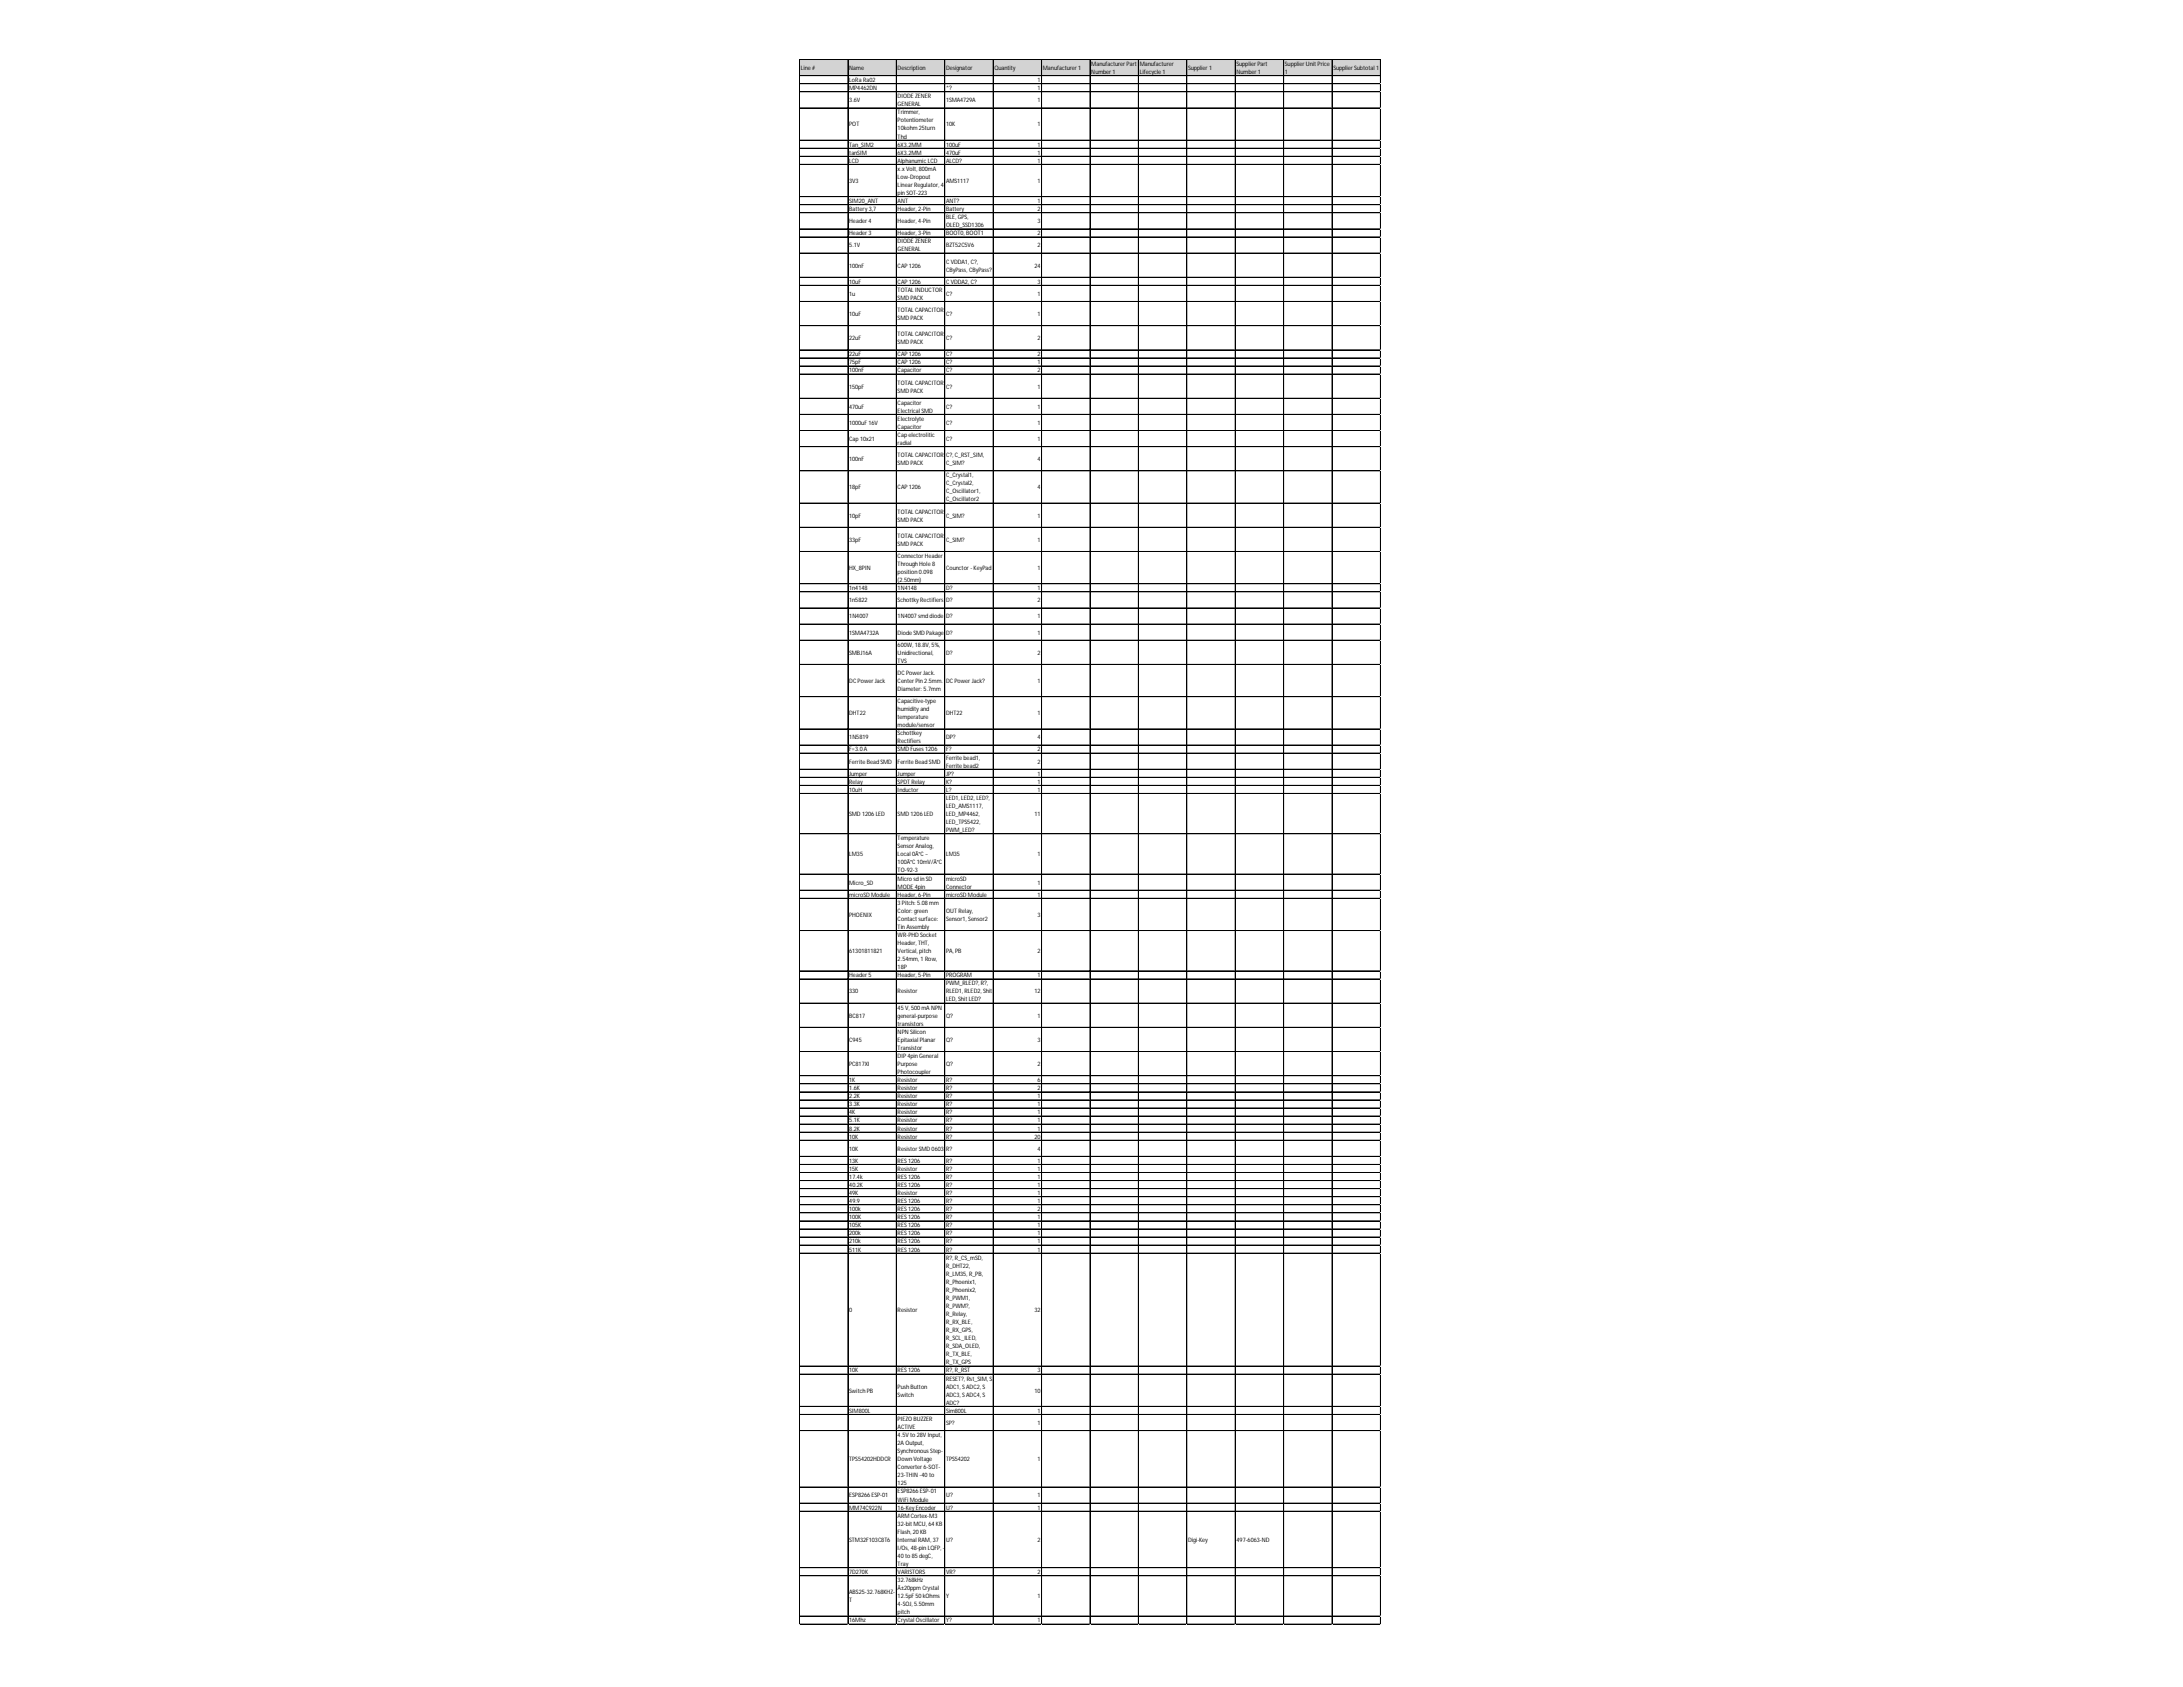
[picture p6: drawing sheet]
<svg xmlns="http://www.w3.org/2000/svg" width="279mm" height="216mm" viewBox="0 0 279 216" stroke-linecap="round" stroke-linejoin="round" font-family="sans-serif">
<defs><g id="words">
<g font-size=".8">
<text x="102.5" y="9">Line #</text>
<text x="108.7" y="9">Name</text>
<text x="108.7" y="10.5">LoRa Ra02</text>
<text x="108.7" y="11.5">MP4462DN</text>
<text x="114.9" y="9">Description</text>
<text x="121.1" y="9">Designator</text>
<text x="121.1" y="11.5">*?</text>
<text x="127.3" y="9">Quantity</text>
<text x="132.8" y="10.5">1</text>
<text x="132.8" y="11.5">1</text>
<text x="133.5" y="9">Manufacturer 1</text>
<text x="139.7" y="8.4">Manufacturer Part</text>
<text x="139.7" y="9.5">Number 1</text>
<text x="145.9" y="8.4">Manufacturer</text>
<text x="145.9" y="9.5">Lifecycle 1</text>
<text x="152.1" y="9">Supplier 1</text>
<text x="158.3" y="8.4">Supplier Part</text>
<text x="158.3" y="9.5">Number 1</text>
<text x="164.5" y="8.4">Supplier Unit Price</text>
<text x="164.5" y="9.5">1</text>
<text x="170.7" y="9">Supplier Subtotal 1</text>
<text x="108.7" y="13.1">3.6V</text>
<text x="108.7" y="16.2">POT</text>
<text x="114.9" y="12.6">DIODE ZENER</text>
<text x="114.9" y="13.6">GENERAL</text>
<text x="114.9" y="14.6">Trimmer,</text>
<text x="114.9" y="15.7">Potentiometer</text>
<text x="114.9" y="16.7">10kohm 25turn</text>
<text x="114.9" y="17.7">Thd</text>
<text x="121.1" y="13.1">1SMA4729A</text>
<text x="121.1" y="16.2">10K</text>
<text x="132.8" y="13.1">1</text>
<text x="132.8" y="16.2">1</text>
<text x="108.7" y="18.8">Tan_SIM2</text>
<text x="108.7" y="19.8">tanSIM</text>
<text x="108.7" y="20.8">LCD</text>
<text x="108.7" y="23.4">3V3</text>
<text x="114.9" y="18.8">6X3.2MM</text>
<text x="114.9" y="19.8">6X3.2MM</text>
<text x="114.9" y="20.8">Alphanumic LCD</text>
<text x="114.9" y="21.9">x.x Volt, 800mA</text>
<text x="114.9" y="22.9">Low-Dropout</text>
<text x="114.9" y="23.9">Linear Regulator, 4-</text>
<text x="121.1" y="18.8">100uF</text>
<text x="121.1" y="19.8">470uF</text>
<text x="121.1" y="20.8">ALCD?</text>
<text x="121.1" y="23.4">AMS1117</text>
<text x="132.8" y="18.8">1</text>
<text x="132.8" y="19.8">1</text>
<text x="132.8" y="20.8">1</text>
<text x="132.8" y="23.4">1</text>
<text x="108.7" y="26">SIM20_ANT</text>
<text x="108.7" y="27">Battery 3,7</text>
<text x="108.7" y="28.6">Header 4</text>
<text x="114.9" y="25">pin SOT-223</text>
<text x="114.9" y="26">ANT</text>
<text x="114.9" y="27">Header, 2-Pin</text>
<text x="114.9" y="28.6">Header, 4-Pin</text>
<text x="121.1" y="26">ANT?</text>
<text x="121.1" y="27">Battery</text>
<text x="121.1" y="28">BLE, GPS,</text>
<text x="121.1" y="29.1">OLED_SSD1306</text>
<text x="132.8" y="26">1</text>
<text x="132.8" y="27">2</text>
<text x="132.8" y="28.6">3</text>
<text x="108.7" y="30.1">Header 3</text>
<text x="108.7" y="31.7">5.1V</text>
<text x="108.7" y="34.2">100nF</text>
<text x="114.9" y="30.1">Header, 3-Pin</text>
<text x="114.9" y="31.1">DIODE ZENER</text>
<text x="114.9" y="32.2">GENERAL</text>
<text x="114.9" y="34.2">CAP 1206</text>
<text x="121.1" y="30.1">BOOT0, BOOT1</text>
<text x="121.1" y="31.7">BZT52C5V6</text>
<text x="121.1" y="33.7">C VDDA1, C?,</text>
<text x="121.1" y="34.8">CByPass, CByPass?</text>
<text x="132.4" y="34.2">24</text>
<text x="132.8" y="30.1">2</text>
<text x="132.8" y="31.7">2</text>
<text x="108.7" y="36.3">10uF</text>
<text x="108.7" y="37.9">1u</text>
<text x="108.7" y="40.4">10uF</text>
<text x="114.9" y="36.3">CAP 1206</text>
<text x="114.9" y="37.3">TOTAL INDUCTOR</text>
<text x="114.9" y="38.4">SMD PACK</text>
<text x="114.9" y="39.9">TOTAL CAPACITOR</text>
<text x="114.9" y="41">SMD PACK</text>
<text x="121.1" y="36.3">C VDDA2, C?</text>
<text x="121.1" y="37.9">C?</text>
<text x="121.1" y="40.4">C?</text>
<text x="132.8" y="36.3">3</text>
<text x="132.8" y="37.9">1</text>
<text x="132.8" y="40.4">1</text>
<text x="108.7" y="43.5">22uF</text>
<text x="108.7" y="45.6">22uF</text>
<text x="108.7" y="46.6">75pF</text>
<text x="108.7" y="47.7">100nF</text>
<text x="114.9" y="43">TOTAL CAPACITOR</text>
<text x="114.9" y="44">SMD PACK</text>
<text x="114.9" y="45.6">CAP 1206</text>
<text x="114.9" y="46.6">CAP 1206</text>
<text x="114.9" y="47.7">Capacitor</text>
<text x="121.1" y="43.5">C?</text>
<text x="121.1" y="45.6">C?</text>
<text x="121.1" y="46.6">C?</text>
<text x="121.1" y="47.7">C?</text>
<text x="132.8" y="43.5">2</text>
<text x="132.8" y="45.6">2</text>
<text x="132.8" y="46.6">1</text>
<text x="132.8" y="47.7">2</text>
<text x="108.7" y="49.7">150pF</text>
<text x="108.7" y="52.3">470uF</text>
<text x="114.9" y="49.2">TOTAL CAPACITOR</text>
<text x="114.9" y="50.2">SMD PACK</text>
<text x="114.9" y="51.8">Capacitor</text>
<text x="114.9" y="52.8">Electrical SMD</text>
<text x="114.9" y="53.9">Electrolyte</text>
<text x="121.1" y="49.7">C?</text>
<text x="121.1" y="52.3">C?</text>
<text x="132.8" y="49.7">1</text>
<text x="132.8" y="52.3">1</text>
<text x="108.7" y="54.4">1000uF 16V</text>
<text x="108.7" y="56.4">Cap 10x21</text>
<text x="108.7" y="59">100nF</text>
<text x="114.9" y="54.9">Capacitor</text>
<text x="114.9" y="55.9">Cap electrolitic</text>
<text x="114.9" y="56.9">radial</text>
<text x="114.9" y="58.5">TOTAL CAPACITOR</text>
<text x="114.9" y="59.5">SMD PACK</text>
<text x="121.1" y="54.4">C?</text>
<text x="121.1" y="56.4">C?</text>
<text x="121.1" y="58.5">C?, C_RST_SIM,</text>
<text x="121.1" y="59.5">C_SIM?</text>
<text x="132.8" y="54.4">1</text>
<text x="132.8" y="56.4">1</text>
<text x="132.8" y="59">4</text>
<text x="108.7" y="62.6">18pF</text>
<text x="114.9" y="62.6">CAP 1206</text>
<text x="114.9" y="65.7">TOTAL CAPACITOR</text>
<text x="121.1" y="61.1">C_Crystal1,</text>
<text x="121.1" y="62.1">C_Crystal2,</text>
<text x="121.1" y="63.1">C_Oscillator1,</text>
<text x="121.1" y="64.2">C_Oscillator2</text>
<text x="132.8" y="62.6">4</text>
<text x="108.7" y="66.2">10pF</text>
<text x="108.7" y="69.3">33pF</text>
<text x="114.9" y="66.8">SMD PACK</text>
<text x="114.9" y="68.8">TOTAL CAPACITOR</text>
<text x="114.9" y="69.9">SMD PACK</text>
<text x="114.9" y="71.4">Connector Header</text>
<text x="121.1" y="66.2">C_SIM?</text>
<text x="121.1" y="69.3">C_SIM?</text>
<text x="132.8" y="66.2">1</text>
<text x="132.8" y="69.3">1</text>
<text x="108.7" y="72.9">HX_8PIN</text>
<text x="108.7" y="75.5">1n4148</text>
<text x="108.7" y="77.1">1n5822</text>
<text x="114.9" y="72.4">Through Hole 8</text>
<text x="114.9" y="73.5">position 0.098</text>
<text x="114.9" y="74.5">(2.50mm)</text>
<text x="114.9" y="75.5">1N4148</text>
<text x="114.9" y="77.1">Schottky Rectifiers</text>
<text x="121.1" y="72.9">Counctor - KeyPad</text>
<text x="121.1" y="75.5">D?</text>
<text x="121.1" y="77.1">D?</text>
<text x="132.8" y="72.9">1</text>
<text x="132.8" y="75.5">1</text>
<text x="132.8" y="77.1">2</text>
<text x="108.7" y="79.1">1N4007</text>
<text x="108.7" y="81.2">1SMA4732A</text>
<text x="108.7" y="83.8">SMBJ16A</text>
<text x="114.9" y="79.1">1N4007 smd diode</text>
<text x="114.9" y="81.2">Diode SMD Pakage</text>
<text x="114.9" y="82.8">600W, 18.8V, 5%,</text>
<text x="114.9" y="83.8">Unidirectional,</text>
<text x="121.1" y="79.1">D?</text>
<text x="121.1" y="81.2">D?</text>
<text x="121.1" y="83.8">D?</text>
<text x="132.8" y="79.1">1</text>
<text x="132.8" y="81.2">1</text>
<text x="132.8" y="83.8">2</text>
<text x="108.7" y="87.4">DC Power Jack</text>
<text x="114.9" y="84.8">TVS</text>
<text x="114.9" y="86.4">DC Power Jack.</text>
<text x="114.9" y="87.4">Center Pin 2.5mm.</text>
<text x="114.9" y="88.4">Diameter: 5.7mm</text>
<text x="114.9" y="90">Capacitive-type</text>
<text x="121.1" y="87.4">DC Power Jack?</text>
<text x="132.8" y="87.4">1</text>
<text x="108.7" y="91.5">DHT22</text>
<text x="108.7" y="94.6">1N5819</text>
<text x="114.9" y="91">humidity and</text>
<text x="114.9" y="92">temperature</text>
<text x="114.9" y="93.1">module/sensor</text>
<text x="114.9" y="94.1">Schottkey</text>
<text x="114.9" y="95.1">Rectifiers</text>
<text x="121.1" y="91.5">DHT22</text>
<text x="121.1" y="94.6">DP?</text>
<text x="132.8" y="91.5">1</text>
<text x="132.8" y="94.6">4</text>
<text x="108.7" y="96.2">F=3.0 A</text>
<text x="108.7" y="97.7">Ferrite Bead SMD</text>
<text x="108.7" y="99.3">Jumper</text>
<text x="108.7" y="100.3">Relay</text>
<text x="108.7" y="101.3">10uH</text>
<text x="114.9" y="96.2">SMD Fuses 1206</text>
<text x="114.9" y="97.7">Ferrite Bead SMD</text>
<text x="114.9" y="99.3">Jumper</text>
<text x="114.9" y="100.3">SPDT Relay</text>
<text x="114.9" y="101.3">Inductor</text>
<text x="121.1" y="96.2">F?</text>
<text x="121.1" y="97.2">Ferrite bead1,</text>
<text x="121.1" y="98.2">Ferrite bead2</text>
<text x="121.1" y="99.3">JP?</text>
<text x="121.1" y="100.3">K?</text>
<text x="121.1" y="101.3">L?</text>
<text x="132.8" y="96.2">2</text>
<text x="132.8" y="97.7">2</text>
<text x="132.8" y="99.3">1</text>
<text x="132.8" y="100.3">1</text>
<text x="132.8" y="101.3">1</text>
<text x="108.7" y="104.4">SMD 1206 LED</text>
<text x="114.9" y="104.4">SMD 1206 LED</text>
<text x="114.9" y="107.5">Temperature</text>
<text x="121.1" y="102.4">LED1, LED2, LED?,</text>
<text x="121.1" y="103.4">LED_AMS1117,</text>
<text x="121.1" y="104.4">LED_MP4462,</text>
<text x="121.1" y="105.5">LED_TPS5422,</text>
<text x="121.1" y="106.5">PWM_LED?</text>
<text x="132.4" y="104.4">11</text>
<text x="108.7" y="109.6">LM35</text>
<text x="108.7" y="113.2">Micro_SD</text>
<text x="114.9" y="108.6">Sensor Analog,</text>
<text x="114.9" y="109.6">Local 0Â°C ~</text>
<text x="114.9" y="110.6">100Â°C 10mV/Â°C</text>
<text x="114.9" y="111.7">TO-92-3</text>
<text x="114.9" y="112.7">Micro sd in SD</text>
<text x="114.9" y="113.7">MODE 4pin</text>
<text x="121.1" y="109.6">LM35</text>
<text x="121.1" y="112.7">microSD</text>
<text x="121.1" y="113.7">Connector</text>
<text x="132.8" y="109.6">1</text>
<text x="132.8" y="113.2">1</text>
<text x="108.7" y="114.8">microSD Module</text>
<text x="108.7" y="117.3">PHOENIX</text>
<text x="114.9" y="114.8">Header, 6-Pin</text>
<text x="114.9" y="115.8">3 Pitch: 5.08 mm</text>
<text x="114.9" y="116.8">Color: green</text>
<text x="114.9" y="117.8">Contact surface:</text>
<text x="114.9" y="118.9">Tin Assembly</text>
<text x="114.9" y="119.9">WR-PHD Socket</text>
<text x="121.1" y="114.8">microSD Module</text>
<text x="121.1" y="116.8">OUT Relay,</text>
<text x="121.1" y="117.8">Sensor1, Sensor2</text>
<text x="132.8" y="114.8">1</text>
<text x="132.8" y="117.3">3</text>
<text x="108.7" y="122">61301811821</text>
<text x="108.7" y="125.1">Header 5</text>
<text x="114.9" y="120.9">Header, THT,</text>
<text x="114.9" y="122">Vertical, pitch</text>
<text x="114.9" y="123">2.54mm, 1 Row,</text>
<text x="114.9" y="124">18P</text>
<text x="114.9" y="125.1">Header, 5-Pin</text>
<text x="121.1" y="122">PA, PB</text>
<text x="121.1" y="125.1">PROGRAM</text>
<text x="132.8" y="122">2</text>
<text x="132.8" y="125.1">1</text>
<text x="108.7" y="127.1">330</text>
<text x="108.7" y="130.2">BC817</text>
<text x="114.9" y="127.1">Resistor</text>
<text x="114.9" y="129.2">45 V, 500 mA NPN</text>
<text x="114.9" y="130.2">general-purpose</text>
<text x="114.9" y="131.3">transistors</text>
<text x="121.1" y="126.1">PWM_RLED?, R?,</text>
<text x="121.1" y="127.1">RLED1, RLED2, Shit</text>
<text x="121.1" y="128.2">LED, Shit LED?</text>
<text x="121.1" y="130.2">Q?</text>
<text x="132.4" y="127.1">12</text>
<text x="132.8" y="130.2">1</text>
<text x="108.7" y="133.3">C945</text>
<text x="108.7" y="136.4">PC817XI</text>
<text x="114.9" y="132.3">NPN Silicon</text>
<text x="114.9" y="133.3">Epitaxial Planar</text>
<text x="114.9" y="134.4">Transistor</text>
<text x="114.9" y="135.4">DIP 4pin General</text>
<text x="114.9" y="136.4">Purpose</text>
<text x="114.9" y="137.5">Photocoupler</text>
<text x="121.1" y="133.3">Q?</text>
<text x="121.1" y="136.4">Q?</text>
<text x="132.8" y="133.3">3</text>
<text x="132.8" y="136.4">2</text>
<text x="108.7" y="138.5">1K</text>
<text x="108.7" y="139.5">1.6K</text>
<text x="108.7" y="140.6">2.2K</text>
<text x="108.7" y="141.6">3.3K</text>
<text x="108.7" y="142.6">4K</text>
<text x="108.7" y="143.7">5.1K</text>
<text x="114.9" y="138.5">Resistor</text>
<text x="114.9" y="139.5">Resistor</text>
<text x="114.9" y="140.6">Resistor</text>
<text x="114.9" y="141.6">Resistor</text>
<text x="114.9" y="142.6">Resistor</text>
<text x="114.9" y="143.7">Resistor</text>
<text x="121.1" y="138.5">R?</text>
<text x="121.1" y="139.5">R?</text>
<text x="121.1" y="140.6">R?</text>
<text x="121.1" y="141.6">R?</text>
<text x="121.1" y="142.6">R?</text>
<text x="121.1" y="143.7">R?</text>
<text x="132.8" y="138.5">6</text>
<text x="132.8" y="139.5">2</text>
<text x="132.8" y="140.6">1</text>
<text x="132.8" y="141.6">1</text>
<text x="132.8" y="142.6">1</text>
<text x="132.8" y="143.7">1</text>
<text x="108.7" y="144.7">8.2K</text>
<text x="108.7" y="145.7">10K</text>
<text x="108.7" y="147.3">10K</text>
<text x="108.7" y="148.8">13K</text>
<text x="108.7" y="149.8">15K</text>
<text x="114.9" y="144.7">Resistor</text>
<text x="114.9" y="145.7">Resistor</text>
<text x="114.9" y="147.3">Resistor SMD 0603</text>
<text x="114.9" y="148.8">RES 1206</text>
<text x="114.9" y="149.8">Resistor</text>
<text x="121.1" y="144.7">R?</text>
<text x="121.1" y="145.7">R?</text>
<text x="121.1" y="147.3">R?</text>
<text x="121.1" y="148.8">R?</text>
<text x="121.1" y="149.8">R?</text>
<text x="132.4" y="145.7">20</text>
<text x="132.8" y="144.7">1</text>
<text x="132.8" y="147.3">4</text>
<text x="132.8" y="148.8">1</text>
<text x="132.8" y="149.8">1</text>
<text x="108.7" y="150.9">17.4k</text>
<text x="108.7" y="151.9">40.2K</text>
<text x="108.7" y="152.9">49K</text>
<text x="108.7" y="154">49.9</text>
<text x="108.7" y="155">100k</text>
<text x="114.9" y="150.9">RES 1206</text>
<text x="114.9" y="151.9">RES 1206</text>
<text x="114.9" y="152.9">Resistor</text>
<text x="114.9" y="154">RES 1206</text>
<text x="114.9" y="155">RES 1206</text>
<text x="121.1" y="150.9">R?</text>
<text x="121.1" y="151.9">R?</text>
<text x="121.1" y="152.9">R?</text>
<text x="121.1" y="154">R?</text>
<text x="121.1" y="155">R?</text>
<text x="132.8" y="150.9">1</text>
<text x="132.8" y="151.9">1</text>
<text x="132.8" y="152.9">1</text>
<text x="132.8" y="154">1</text>
<text x="132.8" y="155">2</text>
<text x="108.7" y="156">100K</text>
<text x="108.7" y="157.1">105K</text>
<text x="108.7" y="158.1">200k</text>
<text x="108.7" y="159.1">210k</text>
<text x="108.7" y="160.2">511K</text>
<text x="114.9" y="156">RES 1206</text>
<text x="114.9" y="157.1">RES 1206</text>
<text x="114.9" y="158.1">RES 1206</text>
<text x="114.9" y="159.1">RES 1206</text>
<text x="114.9" y="160.2">RES 1206</text>
<text x="121.1" y="156">R?</text>
<text x="121.1" y="157.1">R?</text>
<text x="121.1" y="158.1">R?</text>
<text x="121.1" y="159.1">R?</text>
<text x="121.1" y="160.2">R?</text>
<text x="121.1" y="161.2">R?, R_CS_mSD,</text>
<text x="132.8" y="156">1</text>
<text x="132.8" y="157.1">1</text>
<text x="132.8" y="158.1">1</text>
<text x="132.8" y="159.1">1</text>
<text x="132.8" y="160.2">1</text>
<text x="108.7" y="167.9">0</text>
<text x="114.9" y="167.9">Resistor</text>
<text x="121.1" y="162.2">R_DHT22,</text>
<text x="121.1" y="163.3">R_LM35, R_PB,</text>
<text x="121.1" y="164.3">R_Phoenix1,</text>
<text x="121.1" y="165.3">R_Phoenix2,</text>
<text x="121.1" y="166.4">R_PWM1,</text>
<text x="121.1" y="167.4">R_PWM?,</text>
<text x="132.4" y="167.9">32</text>
<text x="121.1" y="168.4">R_Relay,</text>
<text x="121.1" y="169.5">R_RX_BLE,</text>
<text x="121.1" y="170.5">R_RX_GPS,</text>
<text x="121.1" y="171.5">R_SCL_ILED,</text>
<text x="121.1" y="172.6">R_SDA_OLED,</text>
<text x="121.1" y="173.6">R_TX_BLE,</text>
<text x="108.7" y="175.6">10K</text>
<text x="108.7" y="178.2">Switch PB</text>
<text x="114.9" y="175.6">RES 1206</text>
<text x="114.9" y="177.7">Push Button</text>
<text x="114.9" y="178.7">Switch</text>
<text x="121.1" y="174.6">R_TX_GPS</text>
<text x="121.1" y="175.6">R?, R_RST</text>
<text x="121.1" y="176.7">RESET?, Rst_SIM, S</text>
<text x="121.1" y="177.7">ADC1, S ADC2, S</text>
<text x="121.1" y="178.7">ADC3, S ADC4, S</text>
<text x="121.1" y="179.8">ADC?</text>
<text x="132.4" y="178.2">10</text>
<text x="132.8" y="175.6">3</text>
<text x="108.7" y="180.8">SIM800L</text>
<text x="114.9" y="181.8">PIEZO BUZZER</text>
<text x="114.9" y="182.9">ACTIVE</text>
<text x="114.9" y="183.9">4.5V to 28V Input,</text>
<text x="114.9" y="184.9">2A Output,</text>
<text x="114.9" y="186">Synchronous Step-</text>
<text x="121.1" y="180.8">Sim800L</text>
<text x="121.1" y="182.4">SP?</text>
<text x="132.8" y="180.8">1</text>
<text x="132.8" y="182.4">1</text>
<text x="108.7" y="187">TPS54202HDDCR</text>
<text x="108.7" y="191.6">ESP8266 ESP-01</text>
<text x="114.9" y="187">Down Voltage</text>
<text x="114.9" y="188">Converter 6-SOT-</text>
<text x="114.9" y="189.1">23-THIN -40 to</text>
<text x="114.9" y="190.1">125</text>
<text x="114.9" y="191.1">ESP8266 ESP-01</text>
<text x="121.1" y="187">TPS54202</text>
<text x="121.1" y="191.6">U?</text>
<text x="132.8" y="187">1</text>
<text x="132.8" y="191.6">1</text>
<text x="108.7" y="193.2">MM74C922N</text>
<text x="108.7" y="197.3">STM32F103C8T6</text>
<text x="114.9" y="192.2">WiFi Module</text>
<text x="114.9" y="193.2">16-Key Encoder</text>
<text x="114.9" y="194.2">ARM Cortex-M3</text>
<text x="114.9" y="195.3">32-bit MCU, 64 KB</text>
<text x="114.9" y="196.3">Flash, 20 KB</text>
<text x="114.9" y="197.3">Internal RAM, 37</text>
<text x="121.1" y="193.2">U?</text>
<text x="121.1" y="197.3">U?</text>
<text x="132.8" y="193.2">1</text>
<text x="132.8" y="197.3">2</text>
<text x="152.1" y="197.3">Digi-Key</text>
<text x="158.3" y="197.3">497-6063-ND</text>
<text x="108.7" y="201.5">7D270K</text>
<text x="114.9" y="198.4">I/Os, 48-pin LQFP, -</text>
<text x="114.9" y="199.4">40 to 85 degC,</text>
<text x="114.9" y="200.4">Tray</text>
<text x="114.9" y="201.5">VARISTORS</text>
<text x="114.9" y="202.5">32.768kHz</text>
<text x="114.9" y="203.5">Â±20ppm Crystal</text>
<text x="121.1" y="201.5">VR?</text>
<text x="132.8" y="201.5">2</text>
<text x="108.7" y="204">ABS25-32.768KHZ-</text>
<text x="108.7" y="205.1">T</text>
<text x="108.7" y="207.6">16Mhz</text>
<text x="114.9" y="204.5">12.5pF 50 kOhms</text>
<text x="114.9" y="205.6">4-SOJ, 5.50mm</text>
<text x="114.9" y="206.6">pitch</text>
<text x="114.9" y="207.6">Crystal Oscillator</text>
<text x="121.1" y="204.5">Y</text>
<text x="121.1" y="207.6">Y?</text>
<text x="132.8" y="204.5">1</text>
<text x="132.8" y="207.6">1</text>
</g>
</g></defs>
<path d="M102.3 7.6h74.5v2.1h-74.5z" fill="#d3d3d3"/>
<g fill="none" stroke="#000" stroke-width=".13">
<path d="M102.3 7.6v200.3M102.4 7.6h74.3M102.4 9.7h74.3M102.4 10.7h74.3M102.4 11.7h74.3M102.4 11.8h74.3M102.4 13.8h74.3M102.4 17.9l74.3 .1M102.4 19h74.3M108.5 7.7v200.2M114.7 7.7v200.2M120.9 7.7v200.2"/>
<path d="M127.1 7.7v200.2M133.3 7.7v200.2M139.5 7.7v200.2M145.7 7.7v200.2M151.9 7.7v200.2M158.1 7.7v200.2M164.3 7.7v200.2M170.5 7.7v200.2M176.7 7.7v200.2M176.7 7.6h-74.3l-.1 200.3h74.4M102.4 20h74.3M102.4 21h74.3"/>
<path d="M102.4 21.1h74.3M102.4 25.2h74.3M102.4 26.2h74.3M102.4 27.2h74.3M102.4 29.3h74.3M102.4 30.3h74.3M102.4 32.4h74.3M102.4 35.5h74.3M102.4 36.5h74.3M102.4 38.6h74.3M102.4 41.7h74.3M102.4 44.8h74.3"/>
<path d="M102.4 45.8h74.3M102.4 46.8l74.3 .1M102.4 47.9h74.3M102.4 51h74.3M102.4 53h74.3M102.4 53.1h74.3M102.4 55.1h74.3M102.4 57.2h74.3M102.4 60.3h74.3M102.4 64.4h74.3M102.4 67.5h74.3M102.4 70.6h74.3"/>
<path d="M102.4 74.7h74.3M102.4 75.7h74.3M102.4 75.8h74.3M102.4 77.8h74.3M102.4 79.9h74.3M102.4 81.9l74.3 .1M102.4 85h74.3M102.4 89.2h74.3M102.4 93.3h74.3M102.4 95.3h74.3M102.4 95.4h74.3M102.4 96.4h74.3"/>
<path d="M102.4 98.4l74.3 .1M102.4 99.5h74.3M102.4 100.5h74.3M102.4 101.5h74.3M102.4 101.6h74.3M102.4 106.7h74.3M102.4 111.9h74.3M102.4 113.9h74.3M102.4 115h74.3M102.4 119.1h74.3M102.4 124.2h74.3M102.4 124.3h74.3"/>
<path d="M102.4 125.3h74.3M102.4 128.4h74.3M102.4 131.5h74.3M102.4 134.6h74.3M102.4 137.7h74.3M102.4 138.7h74.3M102.4 139.7h74.3M102.4 139.8h74.3M102.4 140.8h74.3M102.4 141.8h74.3M102.4 142.8h74.3M102.4 143.9h74.3"/>
<path d="M102.4 144.9h74.3M102.4 145.9h74.3M102.4 148h74.3M102.4 149h74.3M102.4 150.1h74.3M102.4 151.1h74.3M102.4 152.1h74.3M102.4 153.1h74.3M102.4 153.2h74.3M102.4 154.2h74.3M102.4 155.2h74.3M102.4 156.2h74.3"/>
<path d="M102.4 156.3h74.3M102.4 157.3h74.3M102.4 158.3h74.3M102.4 159.3h74.3M102.4 159.4h74.3M102.4 160.4h74.3M102.4 174.8h74.3M102.4 175.9h74.3M102.4 180h74.3M102.4 181h74.3M102.4 183.1h74.3M102.4 190.3h74.3"/>
<path d="M102.4 192.4h74.3M102.4 193.4h74.3M102.4 200.6h74.3M102.4 200.7h74.3M102.4 201.7h74.3M102.4 206.8h74.3M102.4 207.9h74.3"/>
</g>
<path d="M102.3 207.9h.1" fill="none" stroke="#d4d4d4" stroke-width=".13"/>
<path d="M108.5 207.9h.1" fill="none" stroke="#d4d4d4" stroke-width=".13"/>
<path d="M114.7 207.9h.1" fill="none" stroke="#d4d4d4" stroke-width=".13"/>
<path d="M120.9 207.9h.1" fill="none" stroke="#d4d4d4" stroke-width=".13"/>
<path d="M127.1 207.9h.1" fill="none" stroke="#d4d4d4" stroke-width=".13"/>
<path d="M133.3 207.9h.1" fill="none" stroke="#d4d4d4" stroke-width=".13"/>
<path d="M139.5 207.9h.1" fill="none" stroke="#d4d4d4" stroke-width=".13"/>
<path d="M145.7 207.9h.1" fill="none" stroke="#d4d4d4" stroke-width=".13"/>
<path d="M151.9 207.9h.1" fill="none" stroke="#d4d4d4" stroke-width=".13"/>
<path d="M158.1 207.9h.1" fill="none" stroke="#d4d4d4" stroke-width=".13"/>
<path d="M164.3 207.9h.1" fill="none" stroke="#d4d4d4" stroke-width=".13"/>
<path d="M170.5 207.9h.1" fill="none" stroke="#d4d4d4" stroke-width=".13"/>
<path d="M176.7 207.9h.1" fill="none" stroke="#d4d4d4" stroke-width=".13"/>
<path d="M176.7 10.7h.1" fill="none" stroke="#d4d4d4" stroke-width=".13"/>
<path d="M176.7 11.7h.1" fill="none" stroke="#d4d4d4" stroke-width=".13"/>
<path d="M176.7 13.8h.1" fill="none" stroke="#d4d4d4" stroke-width=".13"/>
<path d="M176.7 17.9h.1" fill="none" stroke="#d4d4d4" stroke-width=".13"/>
<path d="M176.7 19h.1" fill="none" stroke="#d4d4d4" stroke-width=".13"/>
<path d="M176.7 20h.1" fill="none" stroke="#d4d4d4" stroke-width=".13"/>
<path d="M176.7 21h.1" fill="none" stroke="#d4d4d4" stroke-width=".13"/>
<path d="M176.7 25.2h.1" fill="none" stroke="#d4d4d4" stroke-width=".13"/>
<path d="M176.7 26.2h.1" fill="none" stroke="#d4d4d4" stroke-width=".13"/>
<path d="M176.7 27.2h.1" fill="none" stroke="#d4d4d4" stroke-width=".13"/>
<path d="M176.7 29.3h.1" fill="none" stroke="#d4d4d4" stroke-width=".13"/>
<path d="M176.7 30.3h.1" fill="none" stroke="#d4d4d4" stroke-width=".13"/>
<path d="M176.7 32.4h.1" fill="none" stroke="#d4d4d4" stroke-width=".13"/>
<path d="M176.7 35.5h.1" fill="none" stroke="#d4d4d4" stroke-width=".13"/>
<path d="M176.7 36.5h.1" fill="none" stroke="#d4d4d4" stroke-width=".13"/>
<path d="M176.7 38.6h.1" fill="none" stroke="#d4d4d4" stroke-width=".13"/>
<path d="M176.7 41.7h.1" fill="none" stroke="#d4d4d4" stroke-width=".13"/>
<path d="M176.7 44.8h.1" fill="none" stroke="#d4d4d4" stroke-width=".13"/>
<path d="M176.7 45.8h.1" fill="none" stroke="#d4d4d4" stroke-width=".13"/>
<path d="M176.7 46.8h.1" fill="none" stroke="#d4d4d4" stroke-width=".13"/>
<path d="M176.7 47.9h.1" fill="none" stroke="#d4d4d4" stroke-width=".13"/>
<path d="M176.7 51h.1" fill="none" stroke="#d4d4d4" stroke-width=".13"/>
<path d="M176.7 53h.1" fill="none" stroke="#d4d4d4" stroke-width=".13"/>
<path d="M176.7 55.1h.1" fill="none" stroke="#d4d4d4" stroke-width=".13"/>
<path d="M176.7 57.2h.1" fill="none" stroke="#d4d4d4" stroke-width=".13"/>
<path d="M176.7 60.3h.1" fill="none" stroke="#d4d4d4" stroke-width=".13"/>
<path d="M176.7 64.4h.1" fill="none" stroke="#d4d4d4" stroke-width=".13"/>
<path d="M176.7 67.5h.1" fill="none" stroke="#d4d4d4" stroke-width=".13"/>
<path d="M176.7 70.6h.1" fill="none" stroke="#d4d4d4" stroke-width=".13"/>
<path d="M176.7 74.7h.1" fill="none" stroke="#d4d4d4" stroke-width=".13"/>
<path d="M176.7 75.7h.1" fill="none" stroke="#d4d4d4" stroke-width=".13"/>
<path d="M176.7 77.8h.1" fill="none" stroke="#d4d4d4" stroke-width=".13"/>
<path d="M176.7 79.9h.1" fill="none" stroke="#d4d4d4" stroke-width=".13"/>
<path d="M176.7 81.9h.1" fill="none" stroke="#d4d4d4" stroke-width=".13"/>
<path d="M176.7 85h.1" fill="none" stroke="#d4d4d4" stroke-width=".13"/>
<path d="M176.7 89.2h.1" fill="none" stroke="#d4d4d4" stroke-width=".13"/>
<path d="M176.7 93.3h.1" fill="none" stroke="#d4d4d4" stroke-width=".13"/>
<path d="M176.7 95.3h.1" fill="none" stroke="#d4d4d4" stroke-width=".13"/>
<path d="M176.7 96.4h.1" fill="none" stroke="#d4d4d4" stroke-width=".13"/>
<path d="M176.7 98.4h.1" fill="none" stroke="#d4d4d4" stroke-width=".13"/>
<path d="M176.7 99.5h.1" fill="none" stroke="#d4d4d4" stroke-width=".13"/>
<path d="M176.7 100.5h.1" fill="none" stroke="#d4d4d4" stroke-width=".13"/>
<path d="M176.7 101.5h.1" fill="none" stroke="#d4d4d4" stroke-width=".13"/>
<path d="M176.7 106.7h.1" fill="none" stroke="#d4d4d4" stroke-width=".13"/>
<path d="M176.7 111.9h.1" fill="none" stroke="#d4d4d4" stroke-width=".13"/>
<path d="M176.7 113.9h.1" fill="none" stroke="#d4d4d4" stroke-width=".13"/>
<path d="M176.7 115h.1" fill="none" stroke="#d4d4d4" stroke-width=".13"/>
<path d="M176.7 119.1h.1" fill="none" stroke="#d4d4d4" stroke-width=".13"/>
<path d="M176.7 124.2h.1" fill="none" stroke="#d4d4d4" stroke-width=".13"/>
<path d="M176.7 125.3h.1" fill="none" stroke="#d4d4d4" stroke-width=".13"/>
<path d="M176.7 128.4h.1" fill="none" stroke="#d4d4d4" stroke-width=".13"/>
<path d="M176.7 131.5h.1" fill="none" stroke="#d4d4d4" stroke-width=".13"/>
<path d="M176.7 134.6h.1" fill="none" stroke="#d4d4d4" stroke-width=".13"/>
<path d="M176.7 137.7h.1" fill="none" stroke="#d4d4d4" stroke-width=".13"/>
<path d="M176.7 138.7h.1" fill="none" stroke="#d4d4d4" stroke-width=".13"/>
<path d="M176.7 139.7h.1" fill="none" stroke="#d4d4d4" stroke-width=".13"/>
<path d="M176.7 140.8h.1" fill="none" stroke="#d4d4d4" stroke-width=".13"/>
<path d="M176.7 141.8h.1" fill="none" stroke="#d4d4d4" stroke-width=".13"/>
<path d="M176.7 142.8h.1" fill="none" stroke="#d4d4d4" stroke-width=".13"/>
<path d="M176.7 143.9h.1" fill="none" stroke="#d4d4d4" stroke-width=".13"/>
<path d="M176.7 144.9h.1" fill="none" stroke="#d4d4d4" stroke-width=".13"/>
<path d="M176.7 145.9h.1" fill="none" stroke="#d4d4d4" stroke-width=".13"/>
<path d="M176.7 148h.1" fill="none" stroke="#d4d4d4" stroke-width=".13"/>
<path d="M176.7 149h.1" fill="none" stroke="#d4d4d4" stroke-width=".13"/>
<path d="M176.7 150.1h.1" fill="none" stroke="#d4d4d4" stroke-width=".13"/>
<path d="M176.7 151.1h.1" fill="none" stroke="#d4d4d4" stroke-width=".13"/>
<path d="M176.7 152.1h.1" fill="none" stroke="#d4d4d4" stroke-width=".13"/>
<path d="M176.7 153.1h.1" fill="none" stroke="#d4d4d4" stroke-width=".13"/>
<path d="M176.7 154.2h.1" fill="none" stroke="#d4d4d4" stroke-width=".13"/>
<path d="M176.7 155.2h.1" fill="none" stroke="#d4d4d4" stroke-width=".13"/>
<path d="M176.7 156.2h.1" fill="none" stroke="#d4d4d4" stroke-width=".13"/>
<path d="M176.7 157.3h.1" fill="none" stroke="#d4d4d4" stroke-width=".13"/>
<path d="M176.7 158.3h.1" fill="none" stroke="#d4d4d4" stroke-width=".13"/>
<path d="M176.7 159.3h.1" fill="none" stroke="#d4d4d4" stroke-width=".13"/>
<path d="M176.7 160.4h.1" fill="none" stroke="#d4d4d4" stroke-width=".13"/>
<path d="M176.7 174.8h.1" fill="none" stroke="#d4d4d4" stroke-width=".13"/>
<path d="M176.7 175.9h.1" fill="none" stroke="#d4d4d4" stroke-width=".13"/>
<path d="M176.7 180h.1" fill="none" stroke="#d4d4d4" stroke-width=".13"/>
<path d="M176.7 181h.1" fill="none" stroke="#d4d4d4" stroke-width=".13"/>
<path d="M176.7 183.1h.1" fill="none" stroke="#d4d4d4" stroke-width=".13"/>
<path d="M176.7 190.3h.1" fill="none" stroke="#d4d4d4" stroke-width=".13"/>
<path d="M176.7 192.4h.1" fill="none" stroke="#d4d4d4" stroke-width=".13"/>
<path d="M176.7 193.4h.1" fill="none" stroke="#d4d4d4" stroke-width=".13"/>
<path d="M176.7 200.6h.1" fill="none" stroke="#d4d4d4" stroke-width=".13"/>
<path d="M176.7 201.7h.1" fill="none" stroke="#d4d4d4" stroke-width=".13"/>
<path d="M176.7 206.8h.1" fill="none" stroke="#d4d4d4" stroke-width=".13"/>
<path d="M176.7 207.9h.1" fill="none" stroke="#d4d4d4" stroke-width=".13"/>
<use href="#words"/>
</svg>
